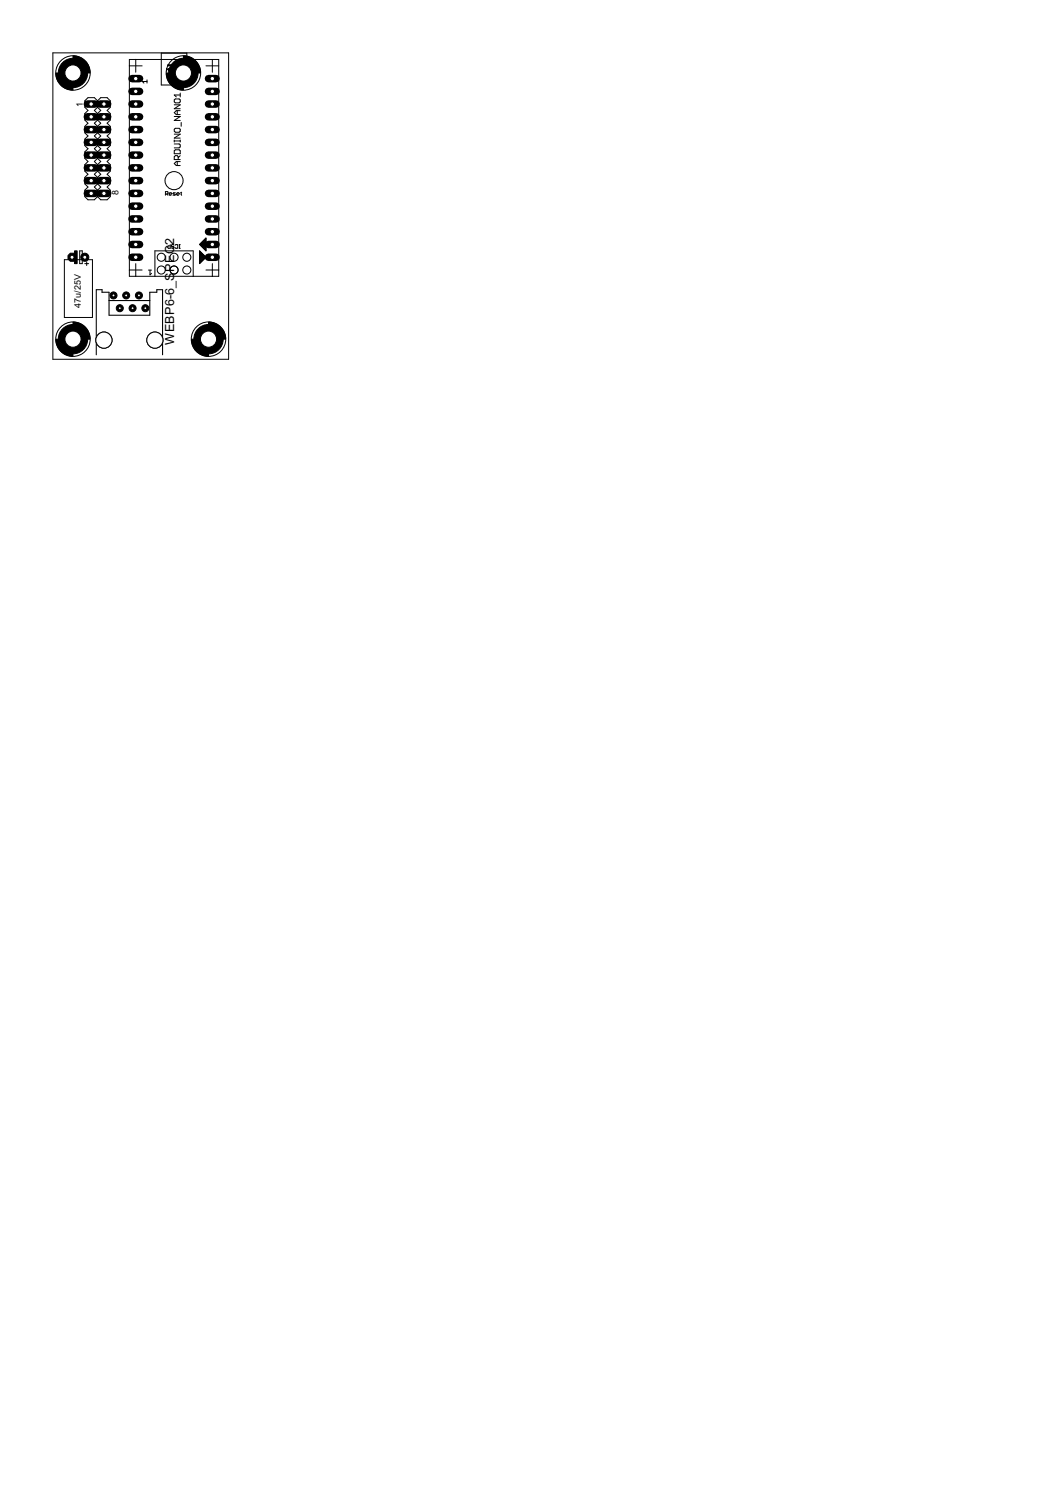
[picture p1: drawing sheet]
<svg xmlns="http://www.w3.org/2000/svg" width="210mm" height="297mm" viewBox="0 0 210 297" stroke-linecap="round" stroke-linejoin="round" font-family="sans-serif">
<defs><g id="words">
<g font-size="2.8">
<text x="34.6" y="54.1" transform="rotate(-90 34.6 54.1)">PEC2</text>
<text x="34.6" y="68.6" transform="rotate(-90 34.6 68.6)">WEBP6-6_S</text>
</g>
<g font-size="2">
<text x="16.5" y="21.2" transform="rotate(-90 16.5 21.2)">1</text>
<text x="19" y="21.2" transform="rotate(-90 19 21.2)">1</text>
<text x="21.1" y="38.8" transform="rotate(-90 21.1 38.8)">8</text>
<text x="23.6" y="38.8" transform="rotate(-90 23.6 38.8)">8</text>
<text x="16.1" y="61.2" transform="rotate(-90 16.1 61.2)">47u/25V</text>
</g>
</g></defs>
<g fill="none" stroke="#000" stroke-width=".2">
<path d="M25.7 11.8h17.8v43.2h-17.8zM25.7 13.1h2.6M27 11.8v2.6M29.3 16.2h-1l.3 .3M29.3 15.9v.6M32.1 10.6h5.1v6.3h-5.1zM33.2 14.2v-.6l.1 .2 .2-.2v.6M33.7 13.8l.1 .4M33.7 14.2h.2M33.8 13.5v.1M33.8 14.5l.1 .6 .3-.1v-.5M34.1 14.2v-.4h.3l.1 .4"/>
<path d="M34.6 13.8h.2v.4M34.6 14.2h.2M34.7 19.9l.2-.2h.7l.3 .2v.4l-.3 .2h-.7l-.2-.2zM34.8 13.5v.1M34.8 14.6l-.3-.1-.1 .2 .4 .3h-.4M34.9 14.5l.4 .1-.1 .5h-.3zM34.9 14.8h.3M35 13.9h.4M35.6 13.6l.4 .1-.1 .5h-.3zM35.6 13.9h.3M35.9 18.5v.8M35.9 18.9h-1.2l.4 .4"/>
<path d="M41 13.1h2.5M42.2 11.8v2.6M19.4 20.1l.6-.7h1.3l.6 .7v1.2l-.6 .7 .6 .6v1.3l-.6 .6 .6 .6v1.3l-.6 .7 .6 .6v1.3l-.6 .6 .6 .6v1.3l-.6 .6 .6 .7v1.2l-.6 .7 .6 .6v1.3l-.6 .6 .6 .6v1.3l-.6 .7h-1.3l-.6-.7M19.4 23.9l-.6 .6 .6 .6M19.4 21.3l.6 .7-.6 .6M19.4 20.1l-.6-.7h-1.3l-.6 .7v1.2l.6 .7-.6 .6v1.3l.6 .6-.6 .6v1.3l.6 .7-.6 .6v1.3l.6 .6-.6 .6v1.3l.6 .6-.6 .7v1.2l.6 .7-.6 .6v1.3l.6 .6-.6 .6v1.3l.6 .7h1.3l.6-.7M19.4 26.4l-.6 .7 .6 .6M19.4 23.9l.6 .6-.6 .6M19.4 20.1v1.2M19.4 22.6v1.3M19.4 25.1v1.3M19.4 27.7v1.3"/>
<path d="M19.4 30.2v1.3M19.4 32.8v1.2M19.4 35.3v1.3M19.4 37.8v1.3M19.4 21.3l-.6 .7 .6 .6M19.4 29l-.6 .6 .6 .6M19.4 26.4l.6 .7-.6 .6M19.4 31.5l-.6 .6 .6 .7M19.4 29l.6 .6-.6 .6M19.4 34l-.6 .7 .6 .6M19.4 31.5l.6 .6-.6 .7M19.4 36.6l-.6 .6 .6 .6"/>
<path d="M19.4 34l.6 .7-.6 .6M19.4 36.6l.6 .6-.6 .6M32.9 38.6h.4l.1-.4-.5-.1v.7M33.2 38.6l.2 .2M33.7 38.6h.5l-.2-.2-.3 .1v.2l.3 .1M34.7 25.7l.2-.2h.7l.3 .2v.4l-.3 .2h-.7l-.2-.2zM34.7 27.9v.4M34.7 30l.2-.2h.7l.3 .2v.6h-1.2zM34.7 28.6h.9l.3 .2v.4l-.3 .2h-.9M34.7 28h1.2M34.7 26.7h1.2l-1.2 .8h1.2M34.7 23.2h1.2l-1.2 .8h1.2"/>
<path d="M34.7 20.8h1.2l-1.2 .8h1.2M34.9 38.4l-.5 .1 .5 .2-.5 .1M35.2 38.6h.5l-.2-.2-.3 .1v.2l.3 .1M35.3 22v.8M35.3 32.2v.7M35.5 31.7v-.5l-.2-.2h-.4l-.2 .2v.5h1.2M35.9 32.2h-.8l-.4 .3 .4 .4h.8M35.9 31l-.4 .4M35.9 27.9v.4M35.9 22h-.8l-.4 .4 .4 .4h.8M35.9 38.4h.3M36 24.4v.7"/>
<path d="M36 38.2l.2 .6M12.8 51.7h5.6v11.5h-5.6zM13.9 51.2h1.1M15.9 49.9h.5v2.6h-.5zM16.4 51.2h.9M16.9 52.5h.7M17.3 52.1v.7M25.7 53.7h2.6M27 52.5v2.5M29.5 53.7h.6M29.8 53.7v1l.3-.3M30.8 55v-5.1h7.6v5.1"/>
<path d="M33.9 48.7v.7h-.4l-.1-.4 .5-.1M34.6 48.8l-.1-.1-.4 .1 .1 .2 .4 .2-.1 .2-.4-.1M34.9 48.8l.1-.1 .4 .1-.2 .6-.3-.1M35.6 48.7h.3M35.6 49.4h.3M35.7 48.7v.7M39.7 48.6h1.3M39.7 49.9l1.3 1.3-1.3 1.3zM39.7 52.3h.1M39.7 52.3h.2M39.7 52.2h.3M39.7 52.1h.4"/>
<path d="M39.7 52h.5M39.7 51.9h.6M39.7 51.8h.7M39.7 51.7h.8M39.7 51.6h.9M39.7 51.5h1M39.7 51.4h1M39.7 51.3h1.2M39.7 51.2h1.2M39.7 51.1h1.2M39.7 51h1.1M39.7 50.9h1"/>
<path d="M39.7 50.8h.9M39.7 50.7h.8M39.7 50.6h.7M39.7 50.5h.6M39.7 50.4h.6M39.7 50.4h.5M39.7 50.2h.4M39.7 50.2h.3M39.7 50.1h.2M39.7 50h.1M39.7 48.6l1.3 1.3M39.7 48.6l1.3-1.2v2.5"/>
<path d="M39.8 48.5h1.2M39.8 48.7h1.2M39.9 48.8h1.1M39.9 48.5h1.1M40 48.3h1M40 48.9h1M40.1 49h.9M40.1 48.3h.9M40.2 48.2h.8M40.2 49.1h.8M40.3 49.2h.7M40.3 48.1h.7"/>
<path d="M40.4 48h.6M40.4 49.3h.6M40.5 49.4h.5M40.5 47.9h.5M40.6 47.8h.4M40.6 49.5h.4M40.7 49.6h.3M40.7 47.7h.3M40.7 47.6h.3M40.8 49.7h.2M40.9 49.8h.1M40.9 47.5h.1"/>
<path d="M40.9 47.4h.1M41 49.9h.1M41 53.7h2.5M42.2 52.5v2.5"/>
<circle cx="14.5" cy="14.5" r="3.4"/>
<circle cx="14.5" cy="14.5" r="1.69"/>
<circle cx="36.5" cy="14.5" r="3.4"/>
<circle cx="36.5" cy="14.5" r="1.69"/>
<circle cx="34.6" cy="35.9" r="1.8"/>
<circle cx="32.1" cy="53.7" r=".8"/>
<circle cx="32.1" cy="51.2" r=".8"/>
<circle cx="34.6" cy="51.2" r=".8"/>
<circle cx="34.6" cy="53.7" r=".8"/>
<circle cx="37.2" cy="53.7" r=".8"/>
<circle cx="37.2" cy="51.2" r=".8"/>
<circle cx="14.5" cy="67.5" r="3.4"/>
<circle cx="14.5" cy="67.5" r="1.69"/>
<circle cx="41.5" cy="67.5" r="3.4"/>
<circle cx="41.5" cy="67.5" r="1.69"/>
</g>
<g fill="#000" stroke="#000" stroke-width=".2">
<path d="M33.4 12.9h2.5v.2h-2.5zM17.9 23h.5v.5h-.5zM17.9 20.4h.5v.6h-.5zM17.9 25.5h.5v.5h-.5zM17.9 28.1h.5v.5h-.5zM17.9 33.1h.5v.6h-.5zM17.9 30.6h.5v.5h-.5zM17.9 35.7h.5v.5h-.5zM17.9 38.2h.5v.5h-.5zM20.4 23h.5v.5h-.5zM20.4 20.4h.5v.6h-.5zM20.4 25.5h.5v.5h-.5z"/>
<path d="M20.4 28.1h.5v.5h-.5zM20.4 33.1h.5v.6h-.5zM20.4 30.6h.5v.5h-.5zM20.4 35.7h.5v.5h-.5zM20.4 38.2h.5v.5h-.5zM14.8 49.9h.5v2.6h-.5z"/>
</g>
<path d="M21.7 59.8h8.1M19.2 70.6v-13h1.1v.5h1.4v4.6h8.1v-4.6h1.4v-.5l1.1 .1v12.9" fill="none" stroke="#000" stroke-width=".21"/>
<g fill="#000" stroke="#000" stroke-width=".2">
<path d="M13.7 13.9a.99 .99 0 0 1 1.6 .1 .99 .99 0 0 1-.5 1.5 .99 .99 0 0 1-1.3-1h.5a.53 .53 0 0 1 .8-.4 .53 .53 0 0 1 .1 .8 .53 .53 0 0 1-.9-.2v-.2h-.5z" fill-rule="evenodd"/>
<path d="M11.1 14.5h2.5l.3 .7 .6 .2v2.5a3.4 3.4 0 0 1-3.4-3.4z" fill-rule="evenodd"/>
<path d="M14.5 11.1a3.4 3.4 0 0 1 3.4 3.4h-2.5l-.2-.6-.7-.3z" fill-rule="evenodd"/>
<path d="M35.7 13.9a.98 .98 0 0 1 1.6 0 .98 .98 0 0 1-.5 1.5 .98 .98 0 0 1-1.3-.9h.5a.53 .53 0 0 1 .7-.5 .53 .53 0 0 1 .2 .8 .53 .53 0 0 1-.9-.1v-.2h-.5z" fill-rule="evenodd"/>
<path d="M33.1 14.5h2.5l.3 .7 .6 .2v2.5a3.3 3.3 0 0 1-3.4-3.4z" fill-rule="evenodd"/>
<path d="M36.5 11.1a3.4 3.4 0 0 1 3.4 3.4h-2.5l-.3-.6-.6-.3z" fill-rule="evenodd"/>
<path d="M13.7 66.9a.99 .99 0 0 1 1.6 0 .99 .99 0 0 1-.5 1.5 .99 .99 0 0 1-1.3-.9h.5a.53 .53 0 0 1 .8-.5 .53 .53 0 0 1 .1 .9 .53 .53 0 0 1-.9-.3v-.1h-.5z" fill-rule="evenodd"/>
<path d="M11.1 67.5h2.5l.3 .6 .6 .3v2.5a3.4 3.4 0 0 1-3.4-3.4z" fill-rule="evenodd"/>
<path d="M14.5 64.1a3.4 3.4 0 0 1 3.4 3.4h-2.5l-.2-.7-.7-.2z" fill-rule="evenodd"/>
<path d="M40.7 66.9a.98 .98 0 0 1 1.6 0 .98 .98 0 0 1-.5 1.5 .98 .98 0 0 1-1.3-.9h.5a.53 .53 0 0 1 .7-.6 .53 .53 0 0 1 .2 .9 .53 .53 0 0 1-.9-.2v-.1h-.5z" fill-rule="evenodd"/>
<path d="M38.1 67.5h2.5l.3 .6 .6 .3v2.5a3.4 3.4 0 0 1-3.4-3.4z" fill-rule="evenodd"/>
<path d="M41.5 64.1a3.4 3.4 0 0 1 3.4 3.4h-2.5l-.3-.7-.6-.2z" fill-rule="evenodd"/>
</g>
<path d="M26.3 15.6h1.5" fill="none" stroke="#000" stroke-width="1.5"/>
<circle cx="27" cy="15.6" r=".44" fill="#fff" stroke="#000" stroke-width=".2"/>
<path d="M26.3 18.2h1.5" fill="none" stroke="#000" stroke-width="1.5"/>
<circle cx="27" cy="18.2" r=".44" fill="#fff" stroke="#000" stroke-width=".2"/>
<path d="M26.3 20.7h1.5" fill="none" stroke="#000" stroke-width="1.5"/>
<circle cx="27" cy="20.7" r=".44" fill="#fff" stroke="#000" stroke-width=".2"/>
<path d="M26.3 23.2h1.5" fill="none" stroke="#000" stroke-width="1.5"/>
<circle cx="27" cy="23.2" r=".44" fill="#fff" stroke="#000" stroke-width=".2"/>
<path d="M26.3 25.8h1.5" fill="none" stroke="#000" stroke-width="1.5"/>
<circle cx="27" cy="25.8" r=".44" fill="#fff" stroke="#000" stroke-width=".2"/>
<path d="M26.3 28.3h1.5" fill="none" stroke="#000" stroke-width="1.5"/>
<circle cx="27" cy="28.3" r=".44" fill="#fff" stroke="#000" stroke-width=".2"/>
<path d="M26.3 30.9h1.5" fill="none" stroke="#000" stroke-width="1.5"/>
<circle cx="27" cy="30.9" r=".44" fill="#fff" stroke="#000" stroke-width=".2"/>
<path d="M26.3 33.4h1.5" fill="none" stroke="#000" stroke-width="1.5"/>
<circle cx="27" cy="33.4" r=".44" fill="#fff" stroke="#000" stroke-width=".2"/>
<path d="M26.3 35.9h1.5" fill="none" stroke="#000" stroke-width="1.5"/>
<circle cx="27" cy="35.9" r=".44" fill="#fff" stroke="#000" stroke-width=".2"/>
<path d="M26.3 38.5h1.5" fill="none" stroke="#000" stroke-width="1.5"/>
<circle cx="27" cy="38.5" r=".44" fill="#fff" stroke="#000" stroke-width=".2"/>
<path d="M26.3 41h1.5" fill="none" stroke="#000" stroke-width="1.5"/>
<circle cx="27" cy="41" r=".44" fill="#fff" stroke="#000" stroke-width=".2"/>
<path d="M26.3 43.6h1.5" fill="none" stroke="#000" stroke-width="1.5"/>
<circle cx="27" cy="43.6" r=".44" fill="#fff" stroke="#000" stroke-width=".2"/>
<path d="M26.3 46.1h1.5" fill="none" stroke="#000" stroke-width="1.5"/>
<circle cx="27" cy="46.1" r=".44" fill="#fff" stroke="#000" stroke-width=".2"/>
<path d="M26.3 48.6h1.5" fill="none" stroke="#000" stroke-width="1.5"/>
<circle cx="27" cy="48.6" r=".44" fill="#fff" stroke="#000" stroke-width=".2"/>
<path d="M26.3 51.2h1.5" fill="none" stroke="#000" stroke-width="1.5"/>
<circle cx="27" cy="51.2" r=".44" fill="#fff" stroke="#000" stroke-width=".2"/>
<path d="M41.5 51.2h1.5" fill="none" stroke="#000" stroke-width="1.5"/>
<circle cx="42.2" cy="51.2" r=".44" fill="#fff" stroke="#000" stroke-width=".2"/>
<path d="M41.5 48.6h1.5" fill="none" stroke="#000" stroke-width="1.5"/>
<circle cx="42.2" cy="48.6" r=".44" fill="#fff" stroke="#000" stroke-width=".2"/>
<path d="M41.5 46.1h1.5" fill="none" stroke="#000" stroke-width="1.5"/>
<circle cx="42.2" cy="46.1" r=".44" fill="#fff" stroke="#000" stroke-width=".2"/>
<path d="M41.5 43.6h1.5" fill="none" stroke="#000" stroke-width="1.5"/>
<circle cx="42.2" cy="43.6" r=".44" fill="#fff" stroke="#000" stroke-width=".2"/>
<path d="M41.5 41h1.5" fill="none" stroke="#000" stroke-width="1.5"/>
<circle cx="42.2" cy="41" r=".44" fill="#fff" stroke="#000" stroke-width=".2"/>
<path d="M41.5 38.5h1.5" fill="none" stroke="#000" stroke-width="1.5"/>
<circle cx="42.2" cy="38.5" r=".44" fill="#fff" stroke="#000" stroke-width=".2"/>
<path d="M41.5 35.9h1.5" fill="none" stroke="#000" stroke-width="1.5"/>
<circle cx="42.2" cy="35.9" r=".44" fill="#fff" stroke="#000" stroke-width=".2"/>
<path d="M41.5 33.4h1.5" fill="none" stroke="#000" stroke-width="1.5"/>
<circle cx="42.2" cy="33.4" r=".44" fill="#fff" stroke="#000" stroke-width=".2"/>
<path d="M41.5 30.9h1.5" fill="none" stroke="#000" stroke-width="1.5"/>
<circle cx="42.2" cy="30.9" r=".44" fill="#fff" stroke="#000" stroke-width=".2"/>
<path d="M41.5 28.3h1.5" fill="none" stroke="#000" stroke-width="1.5"/>
<circle cx="42.2" cy="28.3" r=".44" fill="#fff" stroke="#000" stroke-width=".2"/>
<path d="M41.5 25.8h1.5" fill="none" stroke="#000" stroke-width="1.5"/>
<circle cx="42.2" cy="25.8" r=".44" fill="#fff" stroke="#000" stroke-width=".2"/>
<path d="M41.5 23.2h1.5" fill="none" stroke="#000" stroke-width="1.5"/>
<circle cx="42.2" cy="23.2" r=".44" fill="#fff" stroke="#000" stroke-width=".2"/>
<path d="M41.5 20.7h1.5" fill="none" stroke="#000" stroke-width="1.5"/>
<circle cx="42.2" cy="20.7" r=".44" fill="#fff" stroke="#000" stroke-width=".2"/>
<path d="M41.5 18.2h1.5" fill="none" stroke="#000" stroke-width="1.5"/>
<circle cx="42.2" cy="18.2" r=".44" fill="#fff" stroke="#000" stroke-width=".2"/>
<path d="M41.5 15.6h1.5" fill="none" stroke="#000" stroke-width="1.5"/>
<circle cx="42.2" cy="15.6" r=".44" fill="#fff" stroke="#000" stroke-width=".2"/>
<circle cx="14.3" cy="51.2" r=".87" fill="#000" stroke="#000" stroke-width=".2"/>
<circle cx="14.3" cy="51.2" r=".4" fill="#fff" stroke="#000" stroke-width=".2"/>
<circle cx="16.9" cy="51.2" r=".8" fill="#000" stroke="#000" stroke-width=".2"/>
<circle cx="16.9" cy="51.2" r=".4" fill="#fff" stroke="#000" stroke-width=".2"/>
<circle cx="26.4" cy="61.3" r=".7" fill="#000" stroke="#000" stroke-width=".2"/>
<circle cx="26.4" cy="61.3" r=".3" fill="#fff" stroke="#000" stroke-width=".2"/>
<circle cx="25.1" cy="58.8" r=".7" fill="#000" stroke="#000" stroke-width=".2"/>
<circle cx="25.1" cy="58.8" r=".3" fill="#fff" stroke="#000" stroke-width=".2"/>
<circle cx="23.8" cy="61.3" r=".7" fill="#000" stroke="#000" stroke-width=".2"/>
<circle cx="23.8" cy="61.3" r=".3" fill="#fff" stroke="#000" stroke-width=".2"/>
<circle cx="27.6" cy="58.8" r=".7" fill="#000" stroke="#000" stroke-width=".2"/>
<circle cx="27.6" cy="58.8" r=".3" fill="#fff" stroke="#000" stroke-width=".2"/>
<circle cx="22.6" cy="58.8" r=".7" fill="#000" stroke="#000" stroke-width=".2"/>
<circle cx="22.6" cy="58.8" r=".3" fill="#fff" stroke="#000" stroke-width=".2"/>
<circle cx="28.9" cy="61.3" r=".7" fill="#000" stroke="#000" stroke-width=".2"/>
<circle cx="28.9" cy="61.3" r=".3" fill="#fff" stroke="#000" stroke-width=".2"/>
<path d="M19.9 20.7h1.5" fill="none" stroke="#000" stroke-width="1.5"/>
<circle cx="20.7" cy="20.7" r=".44" fill="#fff" stroke="#000" stroke-width=".2"/>
<path d="M19.9 23.2h1.5" fill="none" stroke="#000" stroke-width="1.5"/>
<circle cx="20.7" cy="23.2" r=".44" fill="#fff" stroke="#000" stroke-width=".2"/>
<path d="M19.9 25.8h1.5" fill="none" stroke="#000" stroke-width="1.5"/>
<circle cx="20.7" cy="25.8" r=".44" fill="#fff" stroke="#000" stroke-width=".2"/>
<path d="M19.9 28.3h1.5" fill="none" stroke="#000" stroke-width="1.5"/>
<circle cx="20.7" cy="28.3" r=".44" fill="#fff" stroke="#000" stroke-width=".2"/>
<path d="M19.9 30.9h1.5" fill="none" stroke="#000" stroke-width="1.5"/>
<circle cx="20.7" cy="30.9" r=".44" fill="#fff" stroke="#000" stroke-width=".2"/>
<path d="M19.9 33.4h1.5" fill="none" stroke="#000" stroke-width="1.5"/>
<circle cx="20.7" cy="33.4" r=".44" fill="#fff" stroke="#000" stroke-width=".2"/>
<path d="M19.9 35.9h1.5" fill="none" stroke="#000" stroke-width="1.5"/>
<circle cx="20.7" cy="35.9" r=".44" fill="#fff" stroke="#000" stroke-width=".2"/>
<path d="M19.9 38.5h1.5" fill="none" stroke="#000" stroke-width="1.5"/>
<circle cx="20.7" cy="38.5" r=".44" fill="#fff" stroke="#000" stroke-width=".2"/>
<path d="M17.4 20.7h1.5" fill="none" stroke="#000" stroke-width="1.5"/>
<circle cx="18.1" cy="20.7" r=".44" fill="#fff" stroke="#000" stroke-width=".2"/>
<path d="M17.4 23.2h1.5" fill="none" stroke="#000" stroke-width="1.5"/>
<circle cx="18.1" cy="23.2" r=".44" fill="#fff" stroke="#000" stroke-width=".2"/>
<path d="M17.4 25.8h1.5" fill="none" stroke="#000" stroke-width="1.5"/>
<circle cx="18.1" cy="25.8" r=".44" fill="#fff" stroke="#000" stroke-width=".2"/>
<path d="M17.4 28.3h1.5" fill="none" stroke="#000" stroke-width="1.5"/>
<circle cx="18.1" cy="28.3" r=".44" fill="#fff" stroke="#000" stroke-width=".2"/>
<path d="M17.4 30.9h1.5" fill="none" stroke="#000" stroke-width="1.5"/>
<circle cx="18.1" cy="30.9" r=".44" fill="#fff" stroke="#000" stroke-width=".2"/>
<path d="M17.4 33.4h1.5" fill="none" stroke="#000" stroke-width="1.5"/>
<circle cx="18.1" cy="33.4" r=".44" fill="#fff" stroke="#000" stroke-width=".2"/>
<path d="M17.4 35.9h1.5" fill="none" stroke="#000" stroke-width="1.5"/>
<circle cx="18.1" cy="35.9" r=".44" fill="#fff" stroke="#000" stroke-width=".2"/>
<path d="M17.4 38.5h1.5" fill="none" stroke="#000" stroke-width="1.5"/>
<circle cx="18.1" cy="38.5" r=".44" fill="#fff" stroke="#000" stroke-width=".2"/>
<circle cx="14.5" cy="67.5" r="2.92" fill="#000" stroke="#000" stroke-width=".2"/>
<circle cx="14.5" cy="67.5" r="1.61" fill="#fff" stroke="#000" stroke-width=".2"/>
<circle cx="41.5" cy="67.5" r="2.92" fill="#000" stroke="#000" stroke-width=".2"/>
<circle cx="41.5" cy="67.5" r="1.61" fill="#fff" stroke="#000" stroke-width=".2"/>
<circle cx="36.5" cy="14.5" r="2.92" fill="#000" stroke="#000" stroke-width=".2"/>
<circle cx="36.5" cy="14.5" r="1.61" fill="#fff" stroke="#000" stroke-width=".2"/>
<circle cx="14.5" cy="14.5" r="2.92" fill="#000" stroke="#000" stroke-width=".2"/>
<circle cx="14.5" cy="14.5" r="1.61" fill="#fff" stroke="#000" stroke-width=".2"/>
<g fill="none" stroke="#000" stroke-width=".2">
<path d="M10.5 10.5h35v61h-35z"/>
<circle cx="20.7" cy="67.7" r="1.61"/>
</g>
<circle cx="20.7" cy="67.7" r="1.61" fill="#fff" stroke="#000" stroke-width=".2"/>
<circle cx="30.8" cy="67.7" r="1.61" fill="none" stroke="#000" stroke-width=".2"/>
<circle cx="30.8" cy="67.7" r="1.61" fill="#fff" stroke="#000" stroke-width=".2"/>
<use href="#words"/>
</svg>
